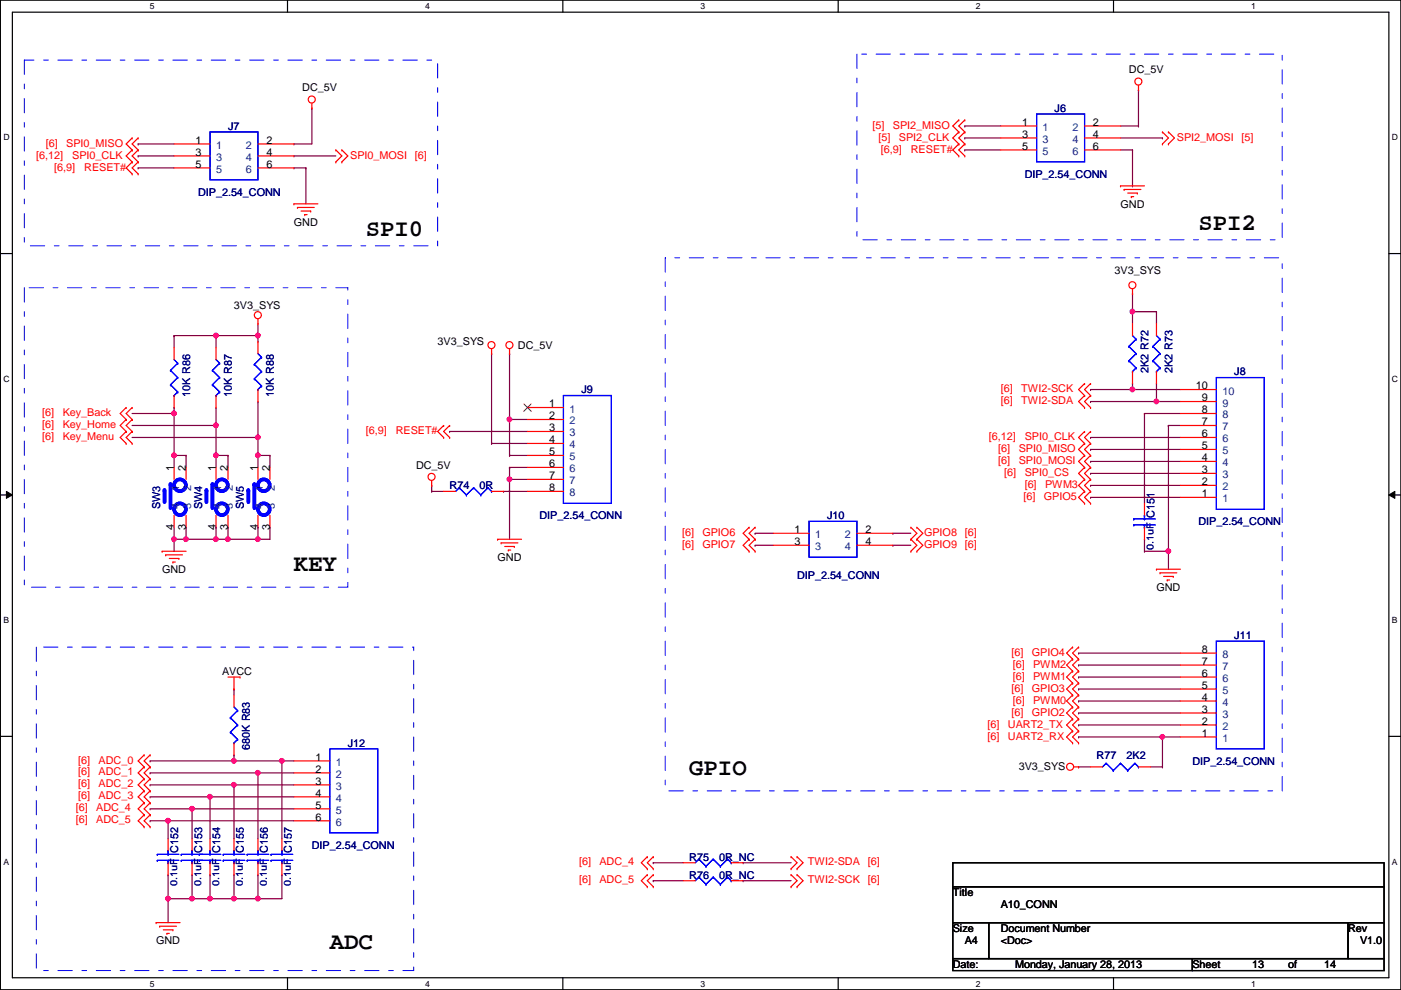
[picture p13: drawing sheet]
<svg xmlns="http://www.w3.org/2000/svg" width="297mm" height="210mm" viewBox="0 0 297 210" stroke-linecap="round" stroke-linejoin="round" font-family="sans-serif">
<defs><g id="words">
<g font-size="5.1">
<text x="77.6" y="50">SPI0</text>
<text x="254.1" y="48.8">SPI2</text>
<text x="62.3" y="121.2">KEY</text>
<text x="146.1" y="164.3">GPIO</text>
<text x="69.9" y="201.2">ADC</text>
</g>
<g font-size="2.3">
<text x="239.3" y="15.6">DC_5V</text>
<text x="64.1" y="19.4">DC_5V</text>
<text x="216.7" y="26.7">1</text>
<text x="216.7" y="29.2">3</text>
<text x="231.7" y="26.7">2</text>
<text x="231.7" y="29.2">4</text>
<text x="41.5" y="30.5">1</text>
<text x="41.5" y="33">3</text>
<text x="41.5" y="35.6">5</text>
<text x="56.5" y="30.5">2</text>
<text x="56.5" y="33">4</text>
<text x="56.5" y="35.6">6</text>
<text x="216.7" y="31.7">5</text>
<text x="231.7" y="31.7">6</text>
<text x="62.3" y="47.8">GND</text>
<text x="237.6" y="44">GND</text>
<text x="236.3" y="58">3V3_SYS</text>
<text x="49.6" y="65.6">3V3_SYS</text>
<text x="92.8" y="73.2">3V3_SYS</text>
<text x="109.8" y="74">DC_5V</text>
<text x="253.6" y="82.5">10</text>
<text x="116.4" y="86.4">1</text>
<text x="116.4" y="88.9">2</text>
<text x="254.8" y="87.6">8</text>
<text x="254.8" y="85.1">9</text>
<text x="116.4" y="91.4">3</text>
<text x="116.4" y="94">4</text>
<text x="254.8" y="90.2">7</text>
<text x="254.8" y="92.7">6</text>
<text x="254.8" y="95.2">5</text>
<text x="36.9" y="99.9" transform="rotate(-90 36.9 99.9)">1</text>
<text x="39.4" y="99.9" transform="rotate(-90 39.4 99.9)">2</text>
<text x="45.8" y="99.9" transform="rotate(-90 45.8 99.9)">1</text>
<text x="48.3" y="99.9" transform="rotate(-90 48.3 99.9)">2</text>
<text x="54.6" y="99.9" transform="rotate(-90 54.6 99.9)">1</text>
<text x="57.2" y="99.9" transform="rotate(-90 57.2 99.9)">2</text>
<text x="88.2" y="99.4">DC_5V</text>
<text x="116.4" y="96.5">5</text>
<text x="116.4" y="99.1">6</text>
<text x="116.4" y="101.6">7</text>
<text x="254.8" y="97.8">4</text>
<text x="254.8" y="100.3">3</text>
<text x="116.4" y="104.1">8</text>
<text x="254.8" y="102.9">2</text>
<text x="254.8" y="105.4">1</text>
<text x="36.9" y="112.3" transform="rotate(-90 36.9 112.3)">4</text>
<text x="39.4" y="112.3" transform="rotate(-90 39.4 112.3)">3</text>
<text x="45.8" y="112.3" transform="rotate(-90 45.8 112.3)">4</text>
<text x="48.3" y="112.3" transform="rotate(-90 48.3 112.3)">3</text>
<text x="54.6" y="112.3" transform="rotate(-90 54.6 112.3)">4</text>
<text x="57.2" y="112.3" transform="rotate(-90 57.2 112.3)">3</text>
<text x="168.5" y="113">1</text>
<text x="183.5" y="113">2</text>
<text x="105.5" y="119">GND</text>
<text x="168.5" y="115.6">3</text>
<text x="183.5" y="115.6">4</text>
<text x="34.4" y="121.5">GND</text>
<text x="245.2" y="125.3">GND</text>
<text x="47.1" y="143.1">AVCC</text>
<text x="254.8" y="138.4">8</text>
<text x="254.8" y="141">7</text>
<text x="254.8" y="143.5">6</text>
<text x="254.8" y="146">5</text>
<text x="254.8" y="148.6">4</text>
<text x="254.8" y="151.1">3</text>
<text x="254.8" y="153.7">2</text>
<text x="66.9" y="161.3">1</text>
<text x="254.8" y="156.2">1</text>
<text x="66.9" y="163.8">2</text>
<text x="66.9" y="166.4">3</text>
<text x="216" y="163.2">3V3_SYS</text>
<text x="66.9" y="168.9">4</text>
<text x="66.9" y="171.4">5</text>
<text x="66.9" y="174">6</text>
<text x="202" y="190.1">Title</text>
<text x="202" y="197.7">Size</text>
<text x="212.2" y="197.7">Document Number</text>
<text x="212.2" y="192.6">A10_CONN</text>
<text x="285.8" y="197.7">Rev</text>
<text x="33.1" y="200.2">GND</text>
<text x="204.6" y="200.2">A4</text>
<text x="212.2" y="200.2">&lt;Doc&gt;</text>
<text x="288.4" y="200.2">V1.0</text>
<text x="202" y="205.3">Date:</text>
<text x="215.2" y="205.3">Monday, January 28, 2013</text>
<text x="252.8" y="205.3">Sheet</text>
<text x="265.5" y="205.3">13</text>
<text x="273.1" y="205.3">of</text>
<text x="280.8" y="205.3">14</text>
</g>
<g font-size="2.3" fill="#000080">
<text x="223.6" y="23.7">J6</text>
<text x="48.3" y="27.5">J7</text>
<text x="42" y="41.5">DIP_2.54_CONN</text>
<text x="217.3" y="37.7">DIP_2.54_CONN</text>
<text x="123.3" y="83.4">J9</text>
<text x="243.5" y="79" transform="rotate(-90 243.5 79)">2K2 R72</text>
<text x="248.6" y="79" transform="rotate(-90 248.6 79)">2K2 R73</text>
<text x="261.7" y="79.6">J8</text>
<text x="40.3" y="84.1" transform="rotate(-90 40.3 84.1)">10K R86</text>
<text x="49.2" y="84.1" transform="rotate(-90 49.2 84.1)">10K R87</text>
<text x="58.1" y="84.1" transform="rotate(-90 58.1 84.1)">10K R88</text>
<text x="33.9" y="108" transform="rotate(-90 33.9 108)">SW3</text>
<text x="42.8" y="108" transform="rotate(-90 42.8 108)">SW4</text>
<text x="51.7" y="108" transform="rotate(-90 51.7 108)">SW5</text>
<text x="95.3" y="103.7">R74</text>
<text x="101.7" y="103.7">0R</text>
<text x="114.4" y="110.1">DIP_2.54_CONN</text>
<text x="175.3" y="110.1">J10</text>
<text x="244.8" y="109.8" transform="rotate(-90 244.8 109.8)">C151</text>
<text x="254.1" y="111.3">DIP_2.54_CONN</text>
<text x="169" y="122.8">DIP_2.54_CONN</text>
<text x="261.7" y="135.5">J11</text>
<text x="53" y="159" transform="rotate(-90 53 159)">680K R83</text>
<text x="73.7" y="158.3">J12</text>
<text x="232.5" y="160.9">R77</text>
<text x="238.8" y="160.9">2K2</text>
<text x="252.8" y="162.1">DIP_2.54_CONN</text>
<text x="66.1" y="179.9">DIP_2.54_CONN</text>
<text x="37.8" y="180.9" transform="rotate(-90 37.8 180.9)">C152</text>
<text x="42.8" y="180.9" transform="rotate(-90 42.8 180.9)">C153</text>
<text x="46.6" y="180.9" transform="rotate(-90 46.6 180.9)">C154</text>
<text x="51.7" y="180.9" transform="rotate(-90 51.7 180.9)">C155</text>
<text x="56.8" y="180.9" transform="rotate(-90 56.8 180.9)">C156</text>
<text x="61.9" y="180.9" transform="rotate(-90 61.9 180.9)">C157</text>
<text x="146.1" y="182.5">R75</text>
<text x="152.5" y="182.5">0R_NC</text>
<text x="146.1" y="186.3">R76</text>
<text x="152.5" y="186.3">0R_NC</text>
</g>
<g font-size="2.3" fill="#f00">
<text x="185" y="27.3">[5]</text>
<text x="186.3" y="29.8">[5]</text>
<text x="189.3" y="27.3">SPI2_MISO</text>
<text x="190.6" y="29.8">SPI2_CLK</text>
<text x="249.5" y="29.8">SPI2_MOSI</text>
<text x="263.2" y="29.8">[5]</text>
<text x="7.7" y="33.6">[6,12]</text>
<text x="9.7" y="31.1">[6]</text>
<text x="14.1" y="31.1">SPI0_MISO</text>
<text x="15.3" y="33.6">SPI0_CLK</text>
<text x="74.2" y="33.6">SPI0_MOSI</text>
<text x="88" y="33.6">[6]</text>
<text x="186.8" y="32.3">[6,9]</text>
<text x="193.1" y="32.3">RESET#</text>
<text x="11.5" y="36.2">[6,9]</text>
<text x="17.9" y="36.2">RESET#</text>
<text x="212.2" y="83.1">[6]</text>
<text x="216.5" y="83.1">TWI2-SCK</text>
<text x="9" y="88.2">[6]</text>
<text x="13.3" y="88.2">Key_Back</text>
<text x="212.2" y="85.7">[6]</text>
<text x="216.5" y="85.7">TWI2-SDA</text>
<text x="9" y="90.8">[6]</text>
<text x="9" y="93.3">[6]</text>
<text x="13.3" y="90.8">Key_Home</text>
<text x="13.3" y="93.3">Key_Menu</text>
<text x="77.6" y="92">[6,9]</text>
<text x="83.9" y="92">RESET#</text>
<text x="209.6" y="93.3">[6,12]</text>
<text x="211.7" y="95.8">[6]</text>
<text x="216" y="95.8">SPI0_MISO</text>
<text x="217.3" y="93.3">SPI0_CLK</text>
<text x="211.7" y="98.4">[6]</text>
<text x="212.9" y="100.9">[6]</text>
<text x="216" y="98.4">SPI0_MOSI</text>
<text x="217.3" y="100.9">SPI0_CS</text>
<text x="217" y="106">[6]</text>
<text x="217.3" y="103.5">[6]</text>
<text x="221.3" y="106">GPIO5</text>
<text x="221.6" y="103.5">PWM3</text>
<text x="144.6" y="113.6">[6]</text>
<text x="148.9" y="113.6">GPIO6</text>
<text x="195.9" y="113.6">GPIO8</text>
<text x="204.6" y="113.6">[6]</text>
<text x="144.6" y="116.2">[6]</text>
<text x="148.9" y="116.2">GPIO7</text>
<text x="195.9" y="116.2">GPIO9</text>
<text x="204.6" y="116.2">[6]</text>
<text x="214.5" y="139">[6]</text>
<text x="214.7" y="141.6">[6]</text>
<text x="218.8" y="139">GPIO4</text>
<text x="219" y="141.6">PWM2</text>
<text x="214.5" y="146.6">[6]</text>
<text x="214.7" y="149.2">[6]</text>
<text x="214.7" y="144.1">[6]</text>
<text x="218.8" y="146.6">GPIO3</text>
<text x="219" y="149.2">PWM0</text>
<text x="219" y="144.1">PWM1</text>
<text x="209.4" y="154.3">[6]</text>
<text x="213.7" y="154.3">UART2_TX</text>
<text x="214.5" y="151.7">[6]</text>
<text x="218.8" y="151.7">GPIO2</text>
<text x="16.6" y="161.9">[6]</text>
<text x="20.9" y="161.9">ADC_0</text>
<text x="209.4" y="156.8">[6]</text>
<text x="213.7" y="156.8">UART2_RX</text>
<text x="16.6" y="167">[6]</text>
<text x="16.6" y="164.4">[6]</text>
<text x="20.9" y="167">ADC_2</text>
<text x="20.9" y="164.4">ADC_1</text>
<text x="16.1" y="172">[6]</text>
<text x="16.6" y="169.5">[6]</text>
<text x="20.4" y="172">ADC_4</text>
<text x="20.9" y="169.5">ADC_3</text>
<text x="16.1" y="174.6">[6]</text>
<text x="20.4" y="174.6">ADC_5</text>
<text x="122.8" y="183.5">[6]</text>
<text x="127.1" y="183.5">ADC_4</text>
<text x="171.3" y="183.5">TWI2-SDA</text>
<text x="184" y="183.5">[6]</text>
<text x="122.8" y="187.3">[6]</text>
<text x="127.1" y="187.3">ADC_5</text>
<text x="171.3" y="187.3">TWI2-SCK</text>
<text x="184" y="187.3">[6]</text>
</g>
<g font-size="2.3" fill="#004080">
<text x="221.1" y="27.8">1</text>
<text x="227.4" y="27.8">2</text>
<text x="45.8" y="31.6">1</text>
<text x="45.8" y="34.1">3</text>
<text x="52.2" y="31.6">2</text>
<text x="52.2" y="34.1">4</text>
<text x="221.1" y="30.3">3</text>
<text x="221.1" y="32.9">5</text>
<text x="227.4" y="30.3">4</text>
<text x="227.4" y="32.9">6</text>
<text x="45.8" y="36.7">5</text>
<text x="52.2" y="36.7">6</text>
<text x="259.2" y="83.7">10</text>
<text x="120.7" y="87.5">1</text>
<text x="259.2" y="88.7">8</text>
<text x="259.2" y="86.2">9</text>
<text x="120.7" y="90">2</text>
<text x="120.7" y="92.5">3</text>
<text x="120.7" y="95.1">4</text>
<text x="259.2" y="91.3">7</text>
<text x="259.2" y="93.8">6</text>
<text x="120.7" y="97.6">5</text>
<text x="120.7" y="100.2">6</text>
<text x="259.2" y="96.4">5</text>
<text x="259.2" y="98.9">4</text>
<text x="259.2" y="101.4">3</text>
<text x="38" y="108" transform="rotate(-90 38 108)">4</text>
<text x="38" y="104.2" transform="rotate(-90 38 104.2)">1</text>
<text x="40.5" y="108" transform="rotate(-90 40.5 108)">3</text>
<text x="40.5" y="104.2" transform="rotate(-90 40.5 104.2)">2</text>
<text x="46.9" y="108" transform="rotate(-90 46.9 108)">4</text>
<text x="46.9" y="104.2" transform="rotate(-90 46.9 104.2)">1</text>
<text x="49.4" y="108" transform="rotate(-90 49.4 108)">3</text>
<text x="49.4" y="104.2" transform="rotate(-90 49.4 104.2)">2</text>
<text x="55.7" y="108" transform="rotate(-90 55.7 108)">4</text>
<text x="55.7" y="104.2" transform="rotate(-90 55.7 104.2)">1</text>
<text x="58.3" y="108" transform="rotate(-90 58.3 108)">3</text>
<text x="58.3" y="104.2" transform="rotate(-90 58.3 104.2)">2</text>
<text x="120.7" y="102.7">7</text>
<text x="120.7" y="105.2">8</text>
<text x="259.2" y="104">2</text>
<text x="259.2" y="106.5">1</text>
<text x="172.8" y="114.1">1</text>
<text x="172.8" y="116.7">3</text>
<text x="179.2" y="114.1">2</text>
<text x="179.2" y="116.7">4</text>
<text x="259.2" y="139.5">8</text>
<text x="259.2" y="142.1">7</text>
<text x="259.2" y="144.6">6</text>
<text x="259.2" y="147.2">5</text>
<text x="259.2" y="149.7">4</text>
<text x="259.2" y="152.2">3</text>
<text x="259.2" y="154.8">2</text>
<text x="259.2" y="157.3">1</text>
<text x="71.2" y="162.4">1</text>
<text x="71.2" y="164.9">2</text>
<text x="71.2" y="167.5">3</text>
<text x="71.2" y="170">4</text>
<text x="71.2" y="172.6">5</text>
<text x="71.2" y="175.1">6</text>
</g>
<g font-size="2" fill="#000080">
<text x="244.6" y="116.6" transform="rotate(-90 244.6 116.6)">0.1uF</text>
<text x="37.5" y="187.7" transform="rotate(-90 37.5 187.7)">0.1uF</text>
<text x="42.6" y="187.7" transform="rotate(-90 42.6 187.7)">0.1uF</text>
<text x="46.4" y="187.7" transform="rotate(-90 46.4 187.7)">0.1uF</text>
<text x="51.5" y="187.7" transform="rotate(-90 51.5 187.7)">0.1uF</text>
<text x="56.6" y="187.7" transform="rotate(-90 56.6 187.7)">0.1uF</text>
<text x="61.7" y="187.7" transform="rotate(-90 61.7 187.7)">0.1uF</text>
</g>
<g font-size="1.8">
<text x="31.8" y="1.9">5</text>
<text x="90.1" y="1.9">4</text>
<text x="148.5" y="1.9">3</text>
<text x="206.9" y="1.9">2</text>
<text x="265.3" y="1.9">1</text>
<text x=".7" y="29.8">D</text>
<text x="295.1" y="29.8">D</text>
<text x=".7" y="80.9">C</text>
<text x="295.1" y="80.9">C</text>
<text x=".7" y="132.1">B</text>
<text x="295.1" y="132.1">B</text>
<text x=".7" y="183.3">A</text>
<text x="295.1" y="183.3">A</text>
<text x="31.8" y="209.2">5</text>
<text x="90.1" y="209.2">4</text>
<text x="148.5" y="209.2">3</text>
<text x="206.9" y="209.2">2</text>
<text x="265.3" y="209.2">1</text>
</g>
</g></defs>
<path d="M.1 0h296.9v209.8h-296.9zM2.6 2.6h291.9v204.7h-291.9z" fill="none" stroke="#000" stroke-width=".25"/>
<g fill="#fff">
<path d="M31.8 .3h1v2h-1z"/>
<path d="M31.8 207.6h1v1.9h-1z"/>
</g>
<path d="M61 0v2.6M61 207.3v2.5" fill="none" stroke="#000" stroke-width=".25"/>
<g fill="#fff">
<path d="M90.1 .3h1v2h-1z"/>
<path d="M90.1 207.6h1v1.9h-1z"/>
</g>
<path d="M119.3 0v2.6M119.3 207.3v2.5" fill="none" stroke="#000" stroke-width=".25"/>
<g fill="#fff">
<path d="M148.5 .3h1v2h-1z"/>
<path d="M148.5 207.6h1v1.9h-1z"/>
</g>
<path d="M177.7 0v2.6M177.7 207.3v2.5" fill="none" stroke="#000" stroke-width=".25"/>
<g fill="#fff">
<path d="M206.9 .3h1v2h-1z"/>
<path d="M206.9 207.6h1v1.9h-1z"/>
</g>
<path d="M236.1 0v2.6M236.1 207.3v2.5" fill="none" stroke="#000" stroke-width=".25"/>
<g fill="#fff">
<path d="M265.3 .3h.9v2h-.9z"/>
<path d="M265.3 207.6h.9v1.9h-.9z"/>
<path d="M.7 28.2h1.3v1.9h-1.3z"/>
<path d="M295.1 28.2h1.3v1.9h-1.3z"/>
<path d="M.7 79.3h1.3v2h-1.3z"/>
<path d="M295.1 79.3h1.3v2h-1.3z"/>
</g>
<path d="M.1 53.8h2.5M294.5 53.8h2.5" fill="none" stroke="#000" stroke-width=".25"/>
<g fill="#fff">
<path d="M.7 130.5h1.2v2h-1.2z"/>
<path d="M295.1 130.5h1.2v2h-1.2z"/>
</g>
<path d="M.1 104.9h2.5M294.5 104.9h2.5" fill="none" stroke="#000" stroke-width=".25"/>
<path d="M1.4 104.2l1.2 .7-1.2 .8zM294.5 104.9l1.2-.7v1.5z" fill="#000"/>
<path d="M1.4 104.2l1.2 .7-1.2 .8zM294.5 104.9l1.2-.7v1.5z" fill="none" stroke="#000" stroke-width=".21"/>
<g fill="#fff">
<path d="M.7 181.7h1.2v2h-1.2z"/>
<path d="M295.1 181.7h1.2v2h-1.2z"/>
</g>
<path d="M.1 156.1h2.5M294.5 156.1h2.5" fill="none" stroke="#000" stroke-width=".25"/>
<path d="M59.8 161.3h.1M59.8 161.3h2.5" fill="none" stroke="#800040" stroke-width=".25"/>
<circle cx="59.7" cy="161.3" r=".49" fill="#f0f"/>
<circle cx="59.7" cy="161.3" r=".49" fill="none" stroke="#f0f" stroke-width=".25"/>
<path d="M49.6 166.4h.1M49.6 166.4h12.7M54.7 163.9h.1M54.7 163.9h7.6" fill="none" stroke="#800040" stroke-width=".25"/>
<circle cx="49.6" cy="166.4" r=".49" fill="#f0f"/>
<circle cx="49.6" cy="166.4" r=".49" fill="none" stroke="#f0f" stroke-width=".25"/>
<path d="M35.6 174h.1M35.6 174h26.7M44.5 169h.1M44.5 169h17.8" fill="none" stroke="#800040" stroke-width=".25"/>
<circle cx="35.6" cy="174" r=".49" fill="#f0f"/>
<circle cx="35.6" cy="174" r=".49" fill="none" stroke="#f0f" stroke-width=".25"/>
<path d="M31.8 174h.1M31.8 174h3.8M35.6 174h.1M35.6 174v3.8M40.7 171.5h.1M40.7 171.5h21.6M40.7 171.5v6.3" fill="none" stroke="#800040" stroke-width=".25"/>
<circle cx="40.7" cy="171.5" r=".49" fill="#f0f"/>
<circle cx="40.7" cy="171.5" r=".49" fill="none" stroke="#f0f" stroke-width=".25"/>
<path d="M31.8 171.5h.1M31.8 171.5h8.9M44.5 169h.1M44.5 169v8.8" fill="none" stroke="#800040" stroke-width=".25"/>
<circle cx="44.5" cy="168.9" r=".49" fill="#f0f"/>
<circle cx="44.5" cy="168.9" r=".49" fill="none" stroke="#f0f" stroke-width=".25"/>
<path d="M31.8 169h.1M31.8 169h12.7M49.6 166.4h.1M49.6 166.4v11.4M54.7 163.9h.1M54.7 163.9v13.9" fill="none" stroke="#800040" stroke-width=".25"/>
<circle cx="54.7" cy="163.8" r=".49" fill="#f0f"/>
<circle cx="54.7" cy="163.8" r=".49" fill="none" stroke="#f0f" stroke-width=".25"/>
<path d="M31.8 163.9h.1M31.8 163.9h22.9M49.6 161.3h.1M49.6 161.3h10.2M59.8 161.3h.1M59.8 161.3v16.5" fill="none" stroke="#800040" stroke-width=".25"/>
<circle cx="49.6" cy="161.3" r=".49" fill="#f0f"/>
<circle cx="49.6" cy="161.3" r=".49" fill="none" stroke="#f0f" stroke-width=".25"/>
<path d="M35.6 185.5h.1M35.6 185.5v5M54.7 190.5h.1M59.8 185.5h.1M59.8 185.5v5h-5.1" fill="none" stroke="#800040" stroke-width=".25"/>
<circle cx="54.7" cy="190.5" r=".49" fill="#f0f"/>
<circle cx="54.7" cy="190.5" r=".49" fill="none" stroke="#f0f" stroke-width=".25"/>
<path d="M35.6 190.5h.1M35.6 190.5v5.1M40.7 185.5h.1M40.7 185.5v5" fill="none" stroke="#800040" stroke-width=".25"/>
<circle cx="40.7" cy="190.5" r=".49" fill="#f0f"/>
<circle cx="40.7" cy="190.5" r=".49" fill="none" stroke="#f0f" stroke-width=".25"/>
<path d="M44.5 185.5h.1M44.5 190.5h.1M44.5 185.5v5M49.6 185.5h.1M49.6 185.5v5h-5.1" fill="none" stroke="#800040" stroke-width=".25"/>
<circle cx="44.5" cy="190.5" r=".49" fill="#f0f"/>
<circle cx="44.5" cy="190.5" r=".49" fill="none" stroke="#f0f" stroke-width=".25"/>
<path d="M49.6 190.5h.1M54.7 185.5h.1M54.7 185.5v5h-5.1" fill="none" stroke="#800040" stroke-width=".25"/>
<circle cx="49.6" cy="190.5" r=".49" fill="#f0f"/>
<circle cx="49.6" cy="190.5" r=".49" fill="none" stroke="#f0f" stroke-width=".25"/>
<path d="M35.6 190.5h.1M35.6 190.5h8.9M40.7 190.5h.1" fill="none" stroke="#800040" stroke-width=".25"/>
<circle cx="35.6" cy="190.5" r=".49" fill="#f0f"/>
<circle cx="35.6" cy="190.5" r=".49" fill="none" stroke="#f0f" stroke-width=".25"/>
<g fill="none" stroke="#800040" stroke-width=".25">
<path d="M231.2 97.8h.1M231.2 95.3h.1M231.2 92.8h.1M231.2 97.8h19.1M231.2 95.3h19.1M231.2 92.8h19.1M247.7 90.2h.1M247.7 90.2h2.6M231.2 102.9h.1M231.2 100.4h.1M231.2 105.5h.1M231.2 102.9h19.1"/>
<path d="M231.2 100.4h19.1M231.2 105.5h19.1M247.7 116.9h.1M247.7 116.9v3.8M228.7 138.5h.1M228.7 138.5h21.6M228.7 148.6h.1M228.7 143.6h.1M228.7 141h.1M228.7 153.7h.1M228.7 151.2h.1M228.7 146.1h.1"/>
<path d="M228.7 148.6h21.6M228.7 143.6h21.6M228.7 141h21.6M228.7 153.7h21.6M228.7 151.2h21.6M228.7 146.1h21.6M246.5 156.3h.1M246.5 156.3h3.8"/>
</g>
<circle cx="247.7" cy="116.9" r=".49" fill="#f0f"/>
<circle cx="247.7" cy="116.9" r=".49" fill="none" stroke="#f0f" stroke-width=".25"/>
<path d="M240.1 82.6h.1M240.1 82.6h10.2M242.7 87.7h.1M242.7 87.7h7.6M242.7 87.7v19M247.7 90.2h.1M247.7 90.2v26.7h-5M242.7 114.3h.1M242.7 116.9h.1M242.7 114.3v2.6" fill="none" stroke="#800040" stroke-width=".25"/>
<circle cx="240.1" cy="82.6" r=".49" fill="#f0f"/>
<circle cx="240.1" cy="82.6" r=".49" fill="none" stroke="#f0f" stroke-width=".25"/>
<path d="M245.2 85.1h.1M245.2 85.1h5.1" fill="none" stroke="#800040" stroke-width=".25"/>
<circle cx="245.2" cy="85.1" r=".49" fill="#f0f"/>
<circle cx="245.2" cy="85.1" r=".49" fill="none" stroke="#f0f" stroke-width=".25"/>
<path d="M240.1 66.1h.1M240.1 66.1v2.5" fill="none" stroke="#800040" stroke-width=".25"/>
<circle cx="240.1" cy="66.1" r=".49" fill="#f0f"/>
<circle cx="240.1" cy="66.1" r=".49" fill="none" stroke="#f0f" stroke-width=".25"/>
<g fill="none" stroke="#800040" stroke-width=".25">
<path d="M240.1 66.1h.1M240.1 62.3h.1M240.1 66.1h5.1M240.1 62.3v3.8M245.2 66.1h.1M245.2 66.1v2.5M108 99.1h.1M108 99.1h3.8M231.2 82.6h.1M231.2 85.1h.1M240.1 81.3h.1M240.1 81.3v1.3h-8.9"/>
<path d="M245.2 81.3h.1M245.2 81.3v3.8h-14M108 101.6h.1M108 101.6v12.7M138.5 182.9h.1M138.5 186.7h.1M138.5 182.9h6.4M138.5 186.7h6.4M157.6 186.7h.1M157.6 182.9h.1M157.6 182.9h10.1M157.6 186.7h10.1"/>
</g>
<circle cx="108" cy="101.6" r=".49" fill="#f0f"/>
<circle cx="108" cy="101.6" r=".49" fill="none" stroke="#f0f" stroke-width=".25"/>
<path d="M108 99.1h.1M108 88.9h.1M108 88.9v7.7M108 99.1v2.5M108 101.6h.1M108 101.6h3.8" fill="none" stroke="#800040" stroke-width=".25"/>
<circle cx="108" cy="88.9" r=".49" fill="#f0f"/>
<circle cx="108" cy="88.9" r=".49" fill="none" stroke="#f0f" stroke-width=".25"/>
<g fill="none" stroke="#800040" stroke-width=".25">
<path d="M241.4 19.1h.1M241.4 19.1v7.6M29.3 30.5h.1M29.3 33.1h.1M29.3 35.6h.1M29.3 35.6h7.6M29.3 30.5h7.6M29.3 33.1h7.6M62.3 35.6h.1M62.3 30.5h.1M62.3 33.1h.1M62.3 35.6h2.6"/>
<path d="M62.3 33.1h8.9M64.9 35.6h.1M64.9 35.6v7.6M66.1 22.9h.1M66.1 22.9v7.6h-3.8M204.6 26.7h.1M204.6 29.3h.1M204.6 31.8h.1M204.6 31.8h7.6M204.6 26.7h7.6M204.6 29.3h7.6M237.6 31.8h2.5"/>
<path d="M237.6 26.7h3.8M237.6 29.3h8.9M240.1 31.8h.1M240.1 39.4h.1M240.1 31.8v7.6M241.4 26.7h.1M246.5 29.3h.1M104.2 75h.1M104.2 75v19M108 75h.1M108 75v13.9M95.3 91.5h.1"/>
<path d="M95.3 91.5h16.5M104.2 94h.1M104.2 94h7.6M108 88.9h.1M108 96.6h.1M108 88.9h3.8M108 96.6h3.8M91.5 102.9h.1M91.5 104.2h.1M91.5 104.2h2.6M91.5 102.9v1.3M106.8 104.2h.1"/>
<path d="M106.8 104.2h5M160.1 113.1h.1M160.1 115.6h.1M160.1 115.6h3.8M160.1 113.1h3.8M189.3 115.6h.1M189.3 113.1h.1M189.3 115.6h3.8M189.3 113.1h3.8M246.5 156.3h.1M246.5 156.3v6.3M243.9 162.6h2.6"/>
<path d="M246.5 162.6h.1"/>
</g>
<circle cx="246.4" cy="156.2" r=".49" fill="#f0f"/>
<circle cx="246.4" cy="156.2" r=".49" fill="none" stroke="#f0f" stroke-width=".25"/>
<g fill="none" stroke="#800040" stroke-width=".25">
<path d="M54.7 71.2h.1M54.7 68.6v2.6M36.9 87.7h.1M36.9 87.7v8.9M45.8 96.6h.1M45.8 96.6v2.5M54.7 96.6h.1M54.7 96.6v2.5M49.6 146.1h.1M49.6 146.1v1.3M228.7 156.3h.1M228.7 156.3h17.8"/>
<path d="M31.8 161.3h.1M31.8 166.4h.1M31.8 166.4h17.8M49.6 160.1h.1M49.6 160.1v1.2h-17.8M228.7 162.6h.1M228.7 162.6h2.5"/>
</g>
<circle cx="54.7" cy="71.1" r=".49" fill="#f0f"/>
<circle cx="54.7" cy="71.1" r=".49" fill="none" stroke="#f0f" stroke-width=".25"/>
<path d="M36.9 71.2h.1M36.9 71.2v2.5M36.9 71.2h17.8M45.8 71.2h.1M45.8 71.2v2.5" fill="none" stroke="#800040" stroke-width=".25"/>
<circle cx="45.8" cy="71.1" r=".49" fill="#f0f"/>
<circle cx="45.8" cy="71.1" r=".49" fill="none" stroke="#f0f" stroke-width=".25"/>
<path d="M36.9 96.6h.1M36.9 96.6h2.6M39.5 96.6h.1M39.5 96.6v2.5" fill="none" stroke="#800040" stroke-width=".25"/>
<circle cx="36.9" cy="96.5" r=".49" fill="#f0f"/>
<circle cx="36.9" cy="96.5" r=".49" fill="none" stroke="#f0f" stroke-width=".25"/>
<path d="M36.9 96.6h.1M36.9 96.6v2.5M45.8 96.6h.1M45.8 96.6h2.5M48.3 96.6h.1M48.3 96.6v2.5" fill="none" stroke="#800040" stroke-width=".25"/>
<circle cx="45.8" cy="96.5" r=".49" fill="#f0f"/>
<circle cx="45.8" cy="96.5" r=".49" fill="none" stroke="#f0f" stroke-width=".25"/>
<path d="M45.8 90.2h.1M45.8 90.2v6.4M54.7 96.6h.1M54.7 96.6h2.5M57.2 96.6h.1M57.2 96.6v2.5" fill="none" stroke="#800040" stroke-width=".25"/>
<circle cx="54.7" cy="96.5" r=".49" fill="#f0f"/>
<circle cx="54.7" cy="96.5" r=".49" fill="none" stroke="#f0f" stroke-width=".25"/>
<path d="M36.9 114.3h.1M36.9 111.8v2.5" fill="none" stroke="#800040" stroke-width=".25"/>
<circle cx="36.9" cy="114.3" r=".49" fill="#f0f"/>
<circle cx="36.9" cy="114.3" r=".49" fill="none" stroke="#f0f" stroke-width=".25"/>
<path d="M36.9 114.3h.1M39.5 111.8h.1M39.5 114.3h.1M39.5 111.8v2.5M45.8 111.8h.1M45.8 111.8v2.5h-8.9M57.2 111.8h.1M57.2 111.8v2.5" fill="none" stroke="#800040" stroke-width=".25"/>
<circle cx="39.4" cy="114.3" r=".49" fill="#f0f"/>
<circle cx="39.4" cy="114.3" r=".49" fill="none" stroke="#f0f" stroke-width=".25"/>
<path d="M48.3 111.8h.1M48.3 111.8v2.5" fill="none" stroke="#800040" stroke-width=".25"/>
<circle cx="48.3" cy="114.3" r=".49" fill="#f0f"/>
<circle cx="48.3" cy="114.3" r=".49" fill="none" stroke="#f0f" stroke-width=".25"/>
<path d="M54.7 114.3h.1M54.7 111.8h.1M54.7 114.3h2.5M54.7 111.8v2.5" fill="none" stroke="#800040" stroke-width=".25"/>
<circle cx="54.7" cy="114.3" r=".49" fill="#f0f"/>
<circle cx="54.7" cy="114.3" r=".49" fill="none" stroke="#f0f" stroke-width=".25"/>
<path d="M45.8 114.3h.1M45.8 114.3h2.5" fill="none" stroke="#800040" stroke-width=".25"/>
<circle cx="45.8" cy="114.3" r=".49" fill="#f0f"/>
<circle cx="45.8" cy="114.3" r=".49" fill="none" stroke="#f0f" stroke-width=".25"/>
<path d="M28 87.7h8.9M36.9 87.7h.1M54.7 92.8h.1M54.7 92.8v3.8M36.9 114.3h.1M36.9 114.3v2.6M48.3 114.3h.1M48.3 114.3h6.4" fill="none" stroke="#800040" stroke-width=".25"/>
<circle cx="36.9" cy="87.6" r=".49" fill="#f0f"/>
<circle cx="36.9" cy="87.6" r=".49" fill="none" stroke="#f0f" stroke-width=".25"/>
<path d="M28 90.2h17.8M36.9 86.4h.1M36.9 86.4v1.3M45.8 90.2h.1" fill="none" stroke="#800040" stroke-width=".25"/>
<circle cx="45.8" cy="90.2" r=".49" fill="#f0f"/>
<circle cx="45.8" cy="90.2" r=".49" fill="none" stroke="#f0f" stroke-width=".25"/>
<path d="M28 92.8h26.7M45.8 86.4h.1M45.8 86.4v3.8M54.7 92.8h.1" fill="none" stroke="#800040" stroke-width=".25"/>
<circle cx="54.7" cy="92.7" r=".49" fill="#f0f"/>
<circle cx="54.7" cy="92.7" r=".49" fill="none" stroke="#f0f" stroke-width=".25"/>
<path d="M54.7 72.4h.1M54.7 71.2v1.2M54.7 85.1h.1M54.7 85.1v7.7" fill="none" stroke="#800040" stroke-width=".25"/>
<g fill="none" stroke="#f00" stroke-width=".25">
<path d="M241.4 19.1h.1M241.4 18.1v1M28 34.3h.1M28 31.8h.1M28 29.3h.1M28 36.9h.1M28 31.8l-1.2 1.3 1.2 1.2M28 29.3l-1.2 1.2 1.2 1.3M28 34.3l-1.2 1.3 1.2 1.3M29.3 34.3h.1M29.3 31.8h.1M29.3 29.3h.1"/>
<path d="M29.3 36.9h.1M29.3 31.8l-1.3 1.3 1.3 1.2M29.3 29.3l-1.3 1.2 1.3 1.3M29.3 34.3l-1.3 1.3 1.3 1.3M66.1 22.9h.1M66.1 21.9v1M71.2 34.3h.1M71.2 31.8h.1M71.2 31.8l1.3 1.3-1.3 1.2M72.5 34.3h.1M72.5 31.8h.1M72.5 31.8l1.2 1.3-1.2 1.2"/>
<path d="M203.3 30.5h.1M203.3 28h.1M203.3 25.4h.1M203.3 33.1h.1M203.3 28l-1.3 1.3 1.3 1.2M203.3 25.4l-1.3 1.3 1.3 1.3M203.3 30.5l-1.3 1.3 1.3 1.3M204.6 30.5h.1M204.6 28h.1M204.6 25.4h.1M204.6 33.1h.1M204.6 28l-1.3 1.3 1.3 1.2"/>
<path d="M204.6 25.4l-1.3 1.3 1.3 1.3M204.6 30.5l-1.3 1.3 1.3 1.3M237.6 39.4h.1M237.6 39.4h5.1M246.5 30.5h.1M246.5 28h.1M246.5 28l1.2 1.3-1.2 1.2M247.7 30.5h.1M247.7 28h.1M247.7 28l1.3 1.3-1.3 1.2M62.3 43.2h.1M62.3 43.2h5.1"/>
<path d="M63.1 44h.1M63.1 44h3.5M63.8 44.7h2.1M64.6 45.5h.1M64.6 45.5h.5M65.9 44.7h.1M238.3 40.2h.1M238.3 40.2h3.6M239.1 40.9h2M239.9 41.7h.1M239.9 41.7h.5M241.1 40.9h.1"/>
<path d="M36.9 73.7v2.5M45.8 73.7v2.5M54.7 68.6h.1M54.7 67.6v1M104.2 75h.1M104.2 74v1M108 75h.1M108 74v1M240.1 62.3h.1M240.1 61.3v1M26.8 88.9h.1M26.8 86.4h.1"/>
<path d="M26.8 91.5h.1M26.8 94h.1M26.8 86.4l-1.3 1.3 1.3 1.2M26.8 88.9l-1.3 1.3 1.3 1.3M26.8 91.5l-1.3 1.3 1.3 1.2M28 88.9h.1M28 86.4h.1M28 91.5h.1M28 94h.1M28 86.4l-1.2 1.3 1.2 1.2M28 88.9l-1.2 1.3 1.2 1.3M28 91.5l-1.2 1.3 1.2 1.2"/>
<path d="M36.9 83.9v2.5M45.8 83.9v2.5M94.1 92.8h.1M94.1 90.2h.1M94.1 90.2l-1.3 1.3 1.3 1.3M95.3 92.8h.1M95.3 90.2h.1M95.3 90.2l-1.2 1.3 1.2 1.3M230 81.3h.1M230 83.9h.1M230 86.4h.1M230 99.1h.1"/>
<path d="M230 96.6h.1M230 94h.1M230 91.5h.1M230 81.3l-1.3 1.3 1.3 1.3M230 83.9l-1.3 1.2 1.3 1.3M230 94l-1.3 1.3 1.3 1.3M230 96.6l-1.3 1.2 1.3 1.3M230 91.5l-1.3 1.3 1.3 1.2M230 99.1l-1.3 1.3 1.3 1.2M231.2 81.3h.1M231.2 83.9h.1M231.2 86.4h.1"/>
<path d="M231.2 99.1h.1M231.2 96.6h.1M231.2 94h.1M231.2 91.5h.1M231.2 81.3l-1.2 1.3 1.2 1.3M231.2 83.9l-1.2 1.2 1.2 1.3M231.2 91.5l-1.2 1.3 1.2 1.2M231.2 96.6l-1.2 1.2 1.2 1.3M231.2 94l-1.2 1.3 1.2 1.3M231.2 99.1l-1.2 1.3 1.2 1.2M34.4 116.9h.1M34.4 116.9h5.1"/>
<path d="M35.1 117.6h.1M35.1 117.6h3.6M35.9 118.4h2M36.7 119.2h.1M36.7 119.2h.5M37.9 118.4h.1M91.5 102.9h.1M91.5 101.9v1M105.5 114.3h.1M105.5 114.3h5.1M106.3 115.1h.1M106.3 115.1h3.5"/>
<path d="M107 115.9h2M107.8 116.6h.1M107.8 116.6h.5M109 115.9h.1M158.8 111.8h.1M158.8 114.3h.1M158.8 116.9h.1M158.8 111.8l-1.2 1.3 1.2 1.2M158.8 114.3l-1.2 1.3 1.2 1.3M160.1 111.8h.1M160.1 114.3h.1M160.1 116.9h.1"/>
<path d="M160.1 111.8l-1.3 1.3 1.3 1.2M160.1 114.3l-1.3 1.3 1.3 1.3M163.9 113.1h7.6M163.9 115.6h7.6M181.7 113.1h7.6M181.7 115.6h7.6M193.1 111.8h.1M193.1 114.3h.1M193.1 116.9h.1M193.1 111.8l1.3 1.3-1.3 1.2M193.1 114.3l1.3 1.3-1.3 1.3M194.4 111.8h.1"/>
<path d="M194.4 114.3h.1M194.4 116.9h.1M194.4 114.3l1.3 1.3-1.3 1.3M194.4 111.8l1.3 1.3-1.3 1.2M230 101.6h.1M230 104.2h.1M230 106.7h.1M230 101.6l-1.3 1.3 1.3 1.3M230 104.2l-1.3 1.3 1.3 1.2M231.2 101.6h.1M231.2 104.2h.1M231.2 106.7h.1"/>
<path d="M231.2 101.6l-1.2 1.3 1.2 1.3M231.2 104.2l-1.2 1.3 1.2 1.2M242.7 106.7v2.6M242.7 111.8v2.5M227.4 139.7h.1M227.4 137.2h.1M227.4 139.7l-1.3 1.3 1.3 1.3M227.4 137.2l-1.3 1.3 1.3 1.2M228.7 139.7h.1M228.7 137.2h.1M228.7 139.7l-1.3 1.3 1.3 1.3M228.7 137.2l-1.3 1.3 1.3 1.2"/>
<path d="M245.2 120.7h.1M245.2 120.7h5.1M246 121.5h.1M246 121.5h3.5M246.7 122.2h2M247.5 123h.1M247.5 123h.5M248.7 122.2h.1M250.3 138.5h7.6M48.3 143.6h2.6M49.6 146.1h.1M49.6 143.6v2.5"/>
<path d="M49.6 147.4v2.5M49.6 157.5v2.6M50.9 143.6h.1M227.4 147.4h.1M227.4 149.9h.1M227.4 142.3h.1M227.4 144.8h.1M227.4 152.4h.1M227.4 155h.1M227.4 157.5h.1M227.4 147.4l-1.3 1.2 1.3 1.3M227.4 142.3l-1.3 1.3 1.3 1.2"/>
<path d="M227.4 149.9l-1.3 1.3 1.3 1.2M227.4 144.8l-1.3 1.3 1.3 1.3M227.4 152.4l-1.3 1.3 1.3 1.3M227.4 155l-1.3 1.3 1.3 1.2M228.7 147.4h.1M228.7 149.9h.1M228.7 142.3h.1M228.7 144.8h.1M228.7 152.4h.1M228.7 155h.1M228.7 157.5h.1M228.7 147.4l-1.3 1.2 1.3 1.3"/>
<path d="M228.7 142.3l-1.3 1.3 1.3 1.2M228.7 149.9l-1.3 1.3 1.3 1.2M228.7 144.8l-1.3 1.3 1.3 1.3M228.7 152.4l-1.3 1.3 1.3 1.3M228.7 155l-1.3 1.3 1.3 1.2M250.3 143.6h7.6M250.3 141h7.6M250.3 146.1h7.6M250.3 148.6h7.6M250.3 151.2h7.6M250.3 153.7h7.6M250.3 156.3h7.6"/>
<path d="M30.6 165.1h.1M30.6 167.7h.1M30.6 170.2h.1M30.6 175.3h.1M30.6 172.8h.1M30.6 160.1h.1M30.6 162.6h.1M30.6 165.1l-1.3 1.3 1.3 1.3M30.6 167.7l-1.3 1.3 1.3 1.2M30.6 172.8l-1.3 1.2 1.3 1.3M30.6 170.2l-1.3 1.3 1.3 1.3M30.6 160.1l-1.3 1.2 1.3 1.3"/>
<path d="M30.6 162.6l-1.3 1.3 1.3 1.2M31.8 165.1h.1M31.8 167.7h.1M31.8 170.2h.1M31.8 175.3h.1M31.8 172.8h.1M31.8 160.1h.1M31.8 162.6h.1M31.8 165.1l-1.2 1.3 1.2 1.3M31.8 167.7l-1.2 1.3 1.2 1.2M31.8 172.8l-1.2 1.2 1.2 1.3M31.8 170.2l-1.2 1.3 1.2 1.3"/>
<path d="M31.8 160.1l-1.2 1.2 1.2 1.3M31.8 162.6l-1.2 1.3 1.2 1.2M49.6 177.8v2.6M227.7 162.6h1M228.7 162.6h.1M231.2 162.6h2.6M241.4 162.6h2.5M33.1 195.6h.1M33.1 195.6h5.1M33.9 196.4h.1M33.9 196.4h3.5M34.6 197.1h2.1"/>
<path d="M35.4 197.9h.1M35.4 197.9h.5M36.7 197.1h.1M49.6 182.9v2.6M137.2 188h.1M137.2 185.5h.1M137.2 184.2h.1M137.2 181.7h.1M137.2 185.5l-1.2 1.2 1.2 1.3M137.2 181.7l-1.2 1.2 1.2 1.3M138.5 188h.1M138.5 185.5h.1"/>
<path d="M138.5 184.2h.1M138.5 181.7h.1M138.5 185.5l-1.3 1.2 1.3 1.3M138.5 181.7l-1.3 1.2 1.3 1.3M167.7 185.5h.1M167.7 188h.1M167.7 181.7h.1M167.7 184.2h.1M167.7 185.5l1.3 1.2-1.3 1.3M167.7 181.7l1.3 1.2-1.3 1.3M169 185.5h.1M169 188h.1"/>
<path d="M169 181.7h.1M169 184.2h.1M169 185.5l1.3 1.2-1.3 1.3M169 181.7l1.3 1.2-1.3 1.3"/>
<circle cx="241.4" cy="17.3" r=".75"/>
<circle cx="66.1" cy="21.1" r=".75"/>
<circle cx="54.7" cy="66.8" r=".75"/>
<circle cx="104.2" cy="73.2" r=".75"/>
<circle cx="108" cy="73.2" r=".75"/>
<circle cx="240.1" cy="60.5" r=".75"/>
<circle cx="91.5" cy="101.1" r=".75"/>
<circle cx="226.9" cy="162.6" r=".75"/>
</g>
<path d="M202 182.9h91.5v5.1h-91.5zM202 188h91.5v7.6h-91.5zM202 195.6h7.6v7.6h-7.6zM209.6 195.6h76.2v7.6h-76.2zM285.8 195.6h7.7v7.6h-7.7zM202 203.2h50.8v2.6h-50.8zM252.8 203.2h40.7v2.6h-40.7z" fill="none" stroke="#000" stroke-width=".25"/>
<path d="M5.2 12.7h87.6v39.4h-87.6zM181.7 11.5h90.2v39.3h-90.2zM141.1 54.7h130.8v113h-130.8zM5.2 61h68.5v63.5h-68.5zM7.7 137.2h80v68.6h-80z" fill="none" stroke="#00f" stroke-width=".21" stroke-dasharray="3 2 1 2"/>
<g fill="none" stroke="#00f" stroke-width=".25">
<path d="M36.1 78.5h.1M36.1 78.5l1.6 1.6M36.9 76.2l.8 .8M37.7 77h.1M37.7 77l-1.6 1.5M45 78.5h.1M45 78.5l1.6 1.6M45.8 76.2l.8 .8M46.6 77h.1M46.6 77l-1.6 1.5M36.1 81.6h.1M36.1 81.6l1.6 1.5"/>
<path d="M36.9 83.9h.1M37.7 80.1h.1M37.7 83.1h.1M37.7 80.1l-1.6 1.5M37.7 83.1l-.8 .8M45 81.6h.1M45 81.6l1.6 1.5M45.8 83.9h.1M46.6 80.1h.1M46.6 83.1h.1M46.6 80.1l-1.6 1.5M46.6 83.1l-.8 .8"/>
<path d="M171.5 110.5h10.2v7.7h-10.2zM240.4 110h.1M240.4 111.3h.1M240.4 110h4.5M240.4 111.3h4.5M242.7 111.3h.1M242.7 110h.1M242.7 111.8h.1M242.7 109.3h.1M242.7 109.3v.7M242.7 111.3v.5M257.9 135.9h10.2v22.9h-10.2z"/>
<path d="M48.8 152.2h.1M48.8 155.2h.1M48.8 152.2l1.6 1.5M48.8 155.2l1.6 1.6M49.6 157.5h.1M49.6 149.9l.8 .8M50.4 150.7h.1M50.4 153.7h.1M50.4 156.8h.1M50.4 150.7l-1.6 1.5M50.4 153.7l-1.6 1.5M50.4 156.8l-.8 .7"/>
<path d="M234.5 161.8h.1M234.5 161.8l-.7 .8M234.5 161.8l1.5 1.6M236 163.4h.1M237.6 161.8h.1M237.6 161.8l-1.6 1.6M237.6 161.8l1.5 1.6M239.1 163.4h.1M240.6 161.8h.1M240.6 161.8l-1.5 1.6M240.6 161.8l.8 .8M241.4 162.6h.1"/>
<path d="M47.3 181.1h.1M47.3 182.4h.1M47.3 181.1h4.6M47.3 182.4h4.6M49.6 182.4h.1M49.6 181.1h.1M49.6 182.9h.1M49.6 180.4h.1M49.6 180.4v.7M49.6 182.4v.5"/>
</g>
<path d="M45 102.7v5" fill="none" stroke="#00f" stroke-width=".76"/>
<circle cx="45" cy="102.7" r=".38" fill="#00f"/>
<path d="M43.8 103.9v2.6" fill="none" stroke="#00f" stroke-width=".76"/>
<circle cx="43.8" cy="103.9" r=".38" fill="#00f"/>
<g fill="none" stroke="#00f" stroke-width=".76">
<path d="M45 102.7v5"/>
<circle cx="47" cy="102.9" r="1.25"/>
<circle cx="47" cy="108" r="1.25"/>
</g>
<circle cx="45" cy="102.7" r=".38" fill="#00f"/>
<path d="M43.8 103.9v2.6" fill="none" stroke="#00f" stroke-width=".76"/>
<circle cx="43.8" cy="103.9" r=".38" fill="#00f"/>
<g fill="none" stroke="#00f" stroke-width=".76">
<path d="M53.9 102.7v5"/>
<circle cx="47" cy="102.9" r="1.25"/>
<circle cx="47" cy="108" r="1.25"/>
</g>
<g fill="none" stroke="#f00" stroke-width=".25">
<path d="M212.2 26.7h7.6M212.2 29.3h7.6M212.2 31.8h7.6M230 26.7h7.6M230 29.3h7.6M230 31.8h7.6M54.7 72.4v2.6M45.8 99.1v2.5M48.3 99.1v2.5M54.7 82.6v2.5M111.8 86.4h7.7M111.8 88.9h7.7"/>
<path d="M111.8 91.5h7.7M111.8 94h7.7M111.8 96.6h7.7M111.8 99.1h7.7M45.8 109.3v2.5M48.3 109.3v2.5M94.1 104.2h2.5M104.2 104.2h2.6M111.8 104.2h7.7M111.8 101.6h7.7M35.6 177.8v2.6M40.7 177.8v2.6"/>
<path d="M54.7 177.8v2.6M35.6 182.9v2.6M40.7 182.9v2.6M54.7 182.9v2.6M144.9 182.9h2.5M144.9 186.7h2.5M155 182.9h2.6M155 186.7h2.6"/>
</g>
<g fill="none" stroke="#00f" stroke-width=".25">
<path d="M219.8 24.2h10.2v10.1h-10.2zM53.9 77.3h.1M53.9 77.3l1.6 1.5M54.7 75l.8 .7M55.5 75.7h.1M55.5 78.8h.1M55.5 75.7l-1.6 1.6M55.5 78.8l-1.6 1.5M53.9 80.3h.1M53.9 80.3l1.6 1.5M54.7 82.6h.1M55.5 81.8h.1"/>
<path d="M55.5 81.8l-.8 .8M119.5 83.9h10.1v22.8h-10.1zM97.4 103.4h.1M97.4 103.4l-.8 .8M97.4 103.4l1.5 1.5M98.9 104.9h.1M100.4 103.4h.1M100.4 103.4l-1.5 1.5M100.4 103.4l1.5 1.5M101.9 104.9h.1M103.5 103.4h.1M103.5 103.4l-1.6 1.5"/>
<path d="M103.5 103.4l.7 .8M104.2 104.2h.1M33.4 181.1h.1M33.4 182.4h.1M33.4 181.1h4.5M33.4 182.4h4.5M35.6 182.4h.1M35.6 181.1h.1M35.6 182.9h.1M35.6 180.4h.1M35.6 180.4v.7M35.6 182.4v.5"/>
<path d="M38.4 181.1h.1M38.4 182.4h.1M38.4 181.1h4.6M38.4 182.4h4.6M40.7 182.4h.1M40.7 181.1h.1M40.7 182.9h.1M40.7 180.4h.1M40.7 180.4v.7M40.7 182.4v.5M52.4 181.1h.1M52.4 182.4h.1"/>
<path d="M52.4 181.1h4.6M52.4 182.4h4.6M54.7 182.4h.1M54.7 181.1h.1M54.7 182.9h.1M54.7 180.4h.1M54.7 180.4v.7M54.7 182.4v.5M148.2 182.2h.1M148.2 186h.1M148.2 182.2l-.8 .7M148.2 182.2l1.5 1.5"/>
<path d="M148.2 186l-.8 .7M148.2 186l1.5 1.5M149.7 183.7h.1M149.7 187.5h.1M151.2 182.2h.1M151.2 186h.1M151.2 182.2l-1.5 1.5M151.2 182.2l1.5 1.5M151.2 186l-1.5 1.5M151.2 186l1.5 1.5M152.7 183.7h.1M152.7 187.5h.1"/>
<path d="M154.3 182.2h.1M154.3 186h.1M154.3 182.2l-1.6 1.5M154.3 182.2l.7 .7M154.3 186l-1.6 1.5M154.3 186l.7 .7M155 182.9h.1M155 186.7h.1"/>
</g>
<path d="M111.1 85.6l1.5 1.6M112.6 85.6l-1.6 1.6" fill="none" stroke="#804000" stroke-width=".21"/>
<circle cx="53.9" cy="102.7" r=".38" fill="#00f"/>
<path d="M52.7 103.9v2.6" fill="none" stroke="#00f" stroke-width=".76"/>
<circle cx="52.7" cy="103.9" r=".38" fill="#00f"/>
<g fill="none" stroke="#00f" stroke-width=".76">
<path d="M53.9 102.7v5"/>
<circle cx="55.9" cy="108" r="1.25"/>
<circle cx="55.9" cy="102.9" r="1.25"/>
</g>
<circle cx="53.9" cy="102.7" r=".38" fill="#00f"/>
<path d="M52.7 103.9v2.6" fill="none" stroke="#00f" stroke-width=".76"/>
<circle cx="52.7" cy="103.9" r=".38" fill="#00f"/>
<g fill="none" stroke="#00f" stroke-width=".76">
<path d="M36.1 102.7v5"/>
<circle cx="55.9" cy="108" r="1.25"/>
<circle cx="55.9" cy="102.9" r="1.25"/>
</g>
<path d="M240.1 68.6v2.6M240.1 78.8v2.5M54.7 99.1v2.5M57.2 99.1v2.5M54.7 109.3v2.5M57.2 109.3v2.5M62.3 161.3h7.6M62.3 163.9h7.6M62.3 166.4h7.6M62.3 169h7.6M62.3 171.5h7.6M62.3 174h7.6" fill="none" stroke="#f00" stroke-width=".25"/>
<g fill="none" stroke="#00f" stroke-width=".25">
<path d="M239.3 73.4h.1M239.3 76.5h.1M239.3 73.4l1.6 1.6M239.3 76.5l1.6 1.5M240.1 78.8h.1M240.1 71.2l.8 .7M240.9 71.9h.1M240.9 75h.1M240.9 78h.1M240.9 71.9l-1.6 1.5M240.9 75l-1.6 1.5M240.9 78l-.8 .8"/>
<path d="M69.9 158.8h10.2v17.8h-10.2z"/>
</g>
<circle cx="36.1" cy="102.7" r=".38" fill="#00f"/>
<path d="M34.9 103.9v2.6" fill="none" stroke="#00f" stroke-width=".76"/>
<circle cx="34.9" cy="103.9" r=".38" fill="#00f"/>
<g fill="none" stroke="#00f" stroke-width=".76">
<path d="M36.1 102.7v5"/>
<circle cx="38.2" cy="102.9" r="1.25"/>
<circle cx="38.2" cy="108" r="1.25"/>
</g>
<circle cx="36.1" cy="102.7" r=".38" fill="#00f"/>
<path d="M34.9 103.9v2.6" fill="none" stroke="#00f" stroke-width=".76"/>
<circle cx="34.9" cy="103.9" r=".38" fill="#00f"/>
<g fill="none" stroke="#00f" stroke-width=".76">
<circle cx="38.2" cy="102.9" r="1.25"/>
<circle cx="38.2" cy="108" r="1.25"/>
</g>
<g fill="none" stroke="#f00" stroke-width=".25">
<path d="M36.9 30.5h7.6M36.9 33.1h7.6M36.9 35.6h7.6M54.7 30.5h7.6M54.7 33.1h7.6M54.7 35.6h7.6M245.2 68.6v2.6M245.2 78.8v2.5M36.9 99.1v2.5M39.5 99.1v2.5M250.3 87.7h7.6M250.3 90.2h7.6"/>
<path d="M250.3 92.8h7.6M250.3 95.3h7.6M250.3 97.8h7.6M250.3 85.1h7.6M250.3 82.6h7.6M36.9 109.3v2.5M39.5 109.3v2.5M250.3 100.4h7.6M250.3 102.9h7.6M250.3 105.5h7.6M44.5 177.8v2.6M59.8 177.8v2.6"/>
<path d="M44.5 182.9v2.6M59.8 182.9v2.6"/>
</g>
<g fill="none" stroke="#00f" stroke-width=".25">
<path d="M44.5 28h10.2v10.1h-10.2zM244.4 73.4h.1M244.4 76.5h.1M244.4 73.4l1.6 1.6M244.4 76.5l1.6 1.5M245.2 78.8h.1M245.2 71.2l.8 .7M246 71.9h.1M246 75h.1M246 78h.1M246 71.9l-1.6 1.5M246 75l-1.6 1.5"/>
<path d="M246 78l-.8 .8M257.9 80.1h10.2v27.9h-10.2zM42.2 181.1h.1M42.2 182.4h.1M42.2 181.1h4.6M42.2 182.4h4.6M44.5 182.4h.1M44.5 181.1h.1M44.5 182.9h.1M44.5 180.4h.1M44.5 180.4v.7M44.5 182.4v.5"/>
<path d="M57.5 181.1h.1M57.5 182.4h.1M57.5 181.1h4.6M57.5 182.4h4.6M59.8 182.4h.1M59.8 181.1h.1M59.8 182.9h.1M59.8 180.4h.1M59.8 180.4v.7M59.8 182.4v.5"/>
</g>
<circle cx="59.7" cy="161.3" r=".49" fill="#f0f"/>
<circle cx="59.7" cy="161.3" r=".49" fill="none" stroke="#f0f" stroke-width=".25"/>
<circle cx="49.6" cy="166.4" r=".49" fill="#f0f"/>
<circle cx="49.6" cy="166.4" r=".49" fill="none" stroke="#f0f" stroke-width=".25"/>
<circle cx="35.6" cy="174" r=".49" fill="#f0f"/>
<circle cx="35.6" cy="174" r=".49" fill="none" stroke="#f0f" stroke-width=".25"/>
<circle cx="40.7" cy="171.5" r=".49" fill="#f0f"/>
<circle cx="40.7" cy="171.5" r=".49" fill="none" stroke="#f0f" stroke-width=".25"/>
<circle cx="44.5" cy="168.9" r=".49" fill="#f0f"/>
<circle cx="44.5" cy="168.9" r=".49" fill="none" stroke="#f0f" stroke-width=".25"/>
<circle cx="54.7" cy="163.8" r=".49" fill="#f0f"/>
<circle cx="54.7" cy="163.8" r=".49" fill="none" stroke="#f0f" stroke-width=".25"/>
<circle cx="49.6" cy="161.3" r=".49" fill="#f0f"/>
<circle cx="49.6" cy="161.3" r=".49" fill="none" stroke="#f0f" stroke-width=".25"/>
<circle cx="54.7" cy="190.5" r=".49" fill="#f0f"/>
<circle cx="54.7" cy="190.5" r=".49" fill="none" stroke="#f0f" stroke-width=".25"/>
<circle cx="40.7" cy="190.5" r=".49" fill="#f0f"/>
<circle cx="40.7" cy="190.5" r=".49" fill="none" stroke="#f0f" stroke-width=".25"/>
<circle cx="44.5" cy="190.5" r=".49" fill="#f0f"/>
<circle cx="44.5" cy="190.5" r=".49" fill="none" stroke="#f0f" stroke-width=".25"/>
<circle cx="49.6" cy="190.5" r=".49" fill="#f0f"/>
<circle cx="49.6" cy="190.5" r=".49" fill="none" stroke="#f0f" stroke-width=".25"/>
<circle cx="35.6" cy="190.5" r=".49" fill="#f0f"/>
<circle cx="35.6" cy="190.5" r=".49" fill="none" stroke="#f0f" stroke-width=".25"/>
<circle cx="247.7" cy="116.9" r=".49" fill="#f0f"/>
<circle cx="247.7" cy="116.9" r=".49" fill="none" stroke="#f0f" stroke-width=".25"/>
<circle cx="240.1" cy="82.6" r=".49" fill="#f0f"/>
<circle cx="240.1" cy="82.6" r=".49" fill="none" stroke="#f0f" stroke-width=".25"/>
<circle cx="245.2" cy="85.1" r=".49" fill="#f0f"/>
<circle cx="245.2" cy="85.1" r=".49" fill="none" stroke="#f0f" stroke-width=".25"/>
<circle cx="240.1" cy="66.1" r=".49" fill="#f0f"/>
<circle cx="240.1" cy="66.1" r=".49" fill="none" stroke="#f0f" stroke-width=".25"/>
<circle cx="108" cy="101.6" r=".49" fill="#f0f"/>
<circle cx="108" cy="101.6" r=".49" fill="none" stroke="#f0f" stroke-width=".25"/>
<circle cx="108" cy="88.9" r=".49" fill="#f0f"/>
<circle cx="108" cy="88.9" r=".49" fill="none" stroke="#f0f" stroke-width=".25"/>
<circle cx="246.4" cy="156.2" r=".49" fill="#f0f"/>
<circle cx="246.4" cy="156.2" r=".49" fill="none" stroke="#f0f" stroke-width=".25"/>
<circle cx="54.7" cy="71.1" r=".49" fill="#f0f"/>
<circle cx="54.7" cy="71.1" r=".49" fill="none" stroke="#f0f" stroke-width=".25"/>
<circle cx="45.8" cy="71.1" r=".49" fill="#f0f"/>
<circle cx="45.8" cy="71.1" r=".49" fill="none" stroke="#f0f" stroke-width=".25"/>
<circle cx="36.9" cy="96.5" r=".49" fill="#f0f"/>
<circle cx="36.9" cy="96.5" r=".49" fill="none" stroke="#f0f" stroke-width=".25"/>
<circle cx="45.8" cy="96.5" r=".49" fill="#f0f"/>
<circle cx="45.8" cy="96.5" r=".49" fill="none" stroke="#f0f" stroke-width=".25"/>
<circle cx="54.7" cy="96.5" r=".49" fill="#f0f"/>
<circle cx="54.7" cy="96.5" r=".49" fill="none" stroke="#f0f" stroke-width=".25"/>
<circle cx="36.9" cy="114.3" r=".49" fill="#f0f"/>
<circle cx="36.9" cy="114.3" r=".49" fill="none" stroke="#f0f" stroke-width=".25"/>
<circle cx="39.4" cy="114.3" r=".49" fill="#f0f"/>
<circle cx="39.4" cy="114.3" r=".49" fill="none" stroke="#f0f" stroke-width=".25"/>
<circle cx="48.3" cy="114.3" r=".49" fill="#f0f"/>
<circle cx="48.3" cy="114.3" r=".49" fill="none" stroke="#f0f" stroke-width=".25"/>
<circle cx="54.7" cy="114.3" r=".49" fill="#f0f"/>
<circle cx="54.7" cy="114.3" r=".49" fill="none" stroke="#f0f" stroke-width=".25"/>
<circle cx="45.8" cy="114.3" r=".49" fill="#f0f"/>
<circle cx="45.8" cy="114.3" r=".49" fill="none" stroke="#f0f" stroke-width=".25"/>
<circle cx="36.9" cy="87.6" r=".49" fill="#f0f"/>
<circle cx="36.9" cy="87.6" r=".49" fill="none" stroke="#f0f" stroke-width=".25"/>
<circle cx="45.8" cy="90.2" r=".49" fill="#f0f"/>
<circle cx="45.8" cy="90.2" r=".49" fill="none" stroke="#f0f" stroke-width=".25"/>
<circle cx="54.7" cy="92.7" r=".49" fill="#f0f"/>
<circle cx="54.7" cy="92.7" r=".49" fill="none" stroke="#f0f" stroke-width=".25"/>
<use href="#words"/>
</svg>
